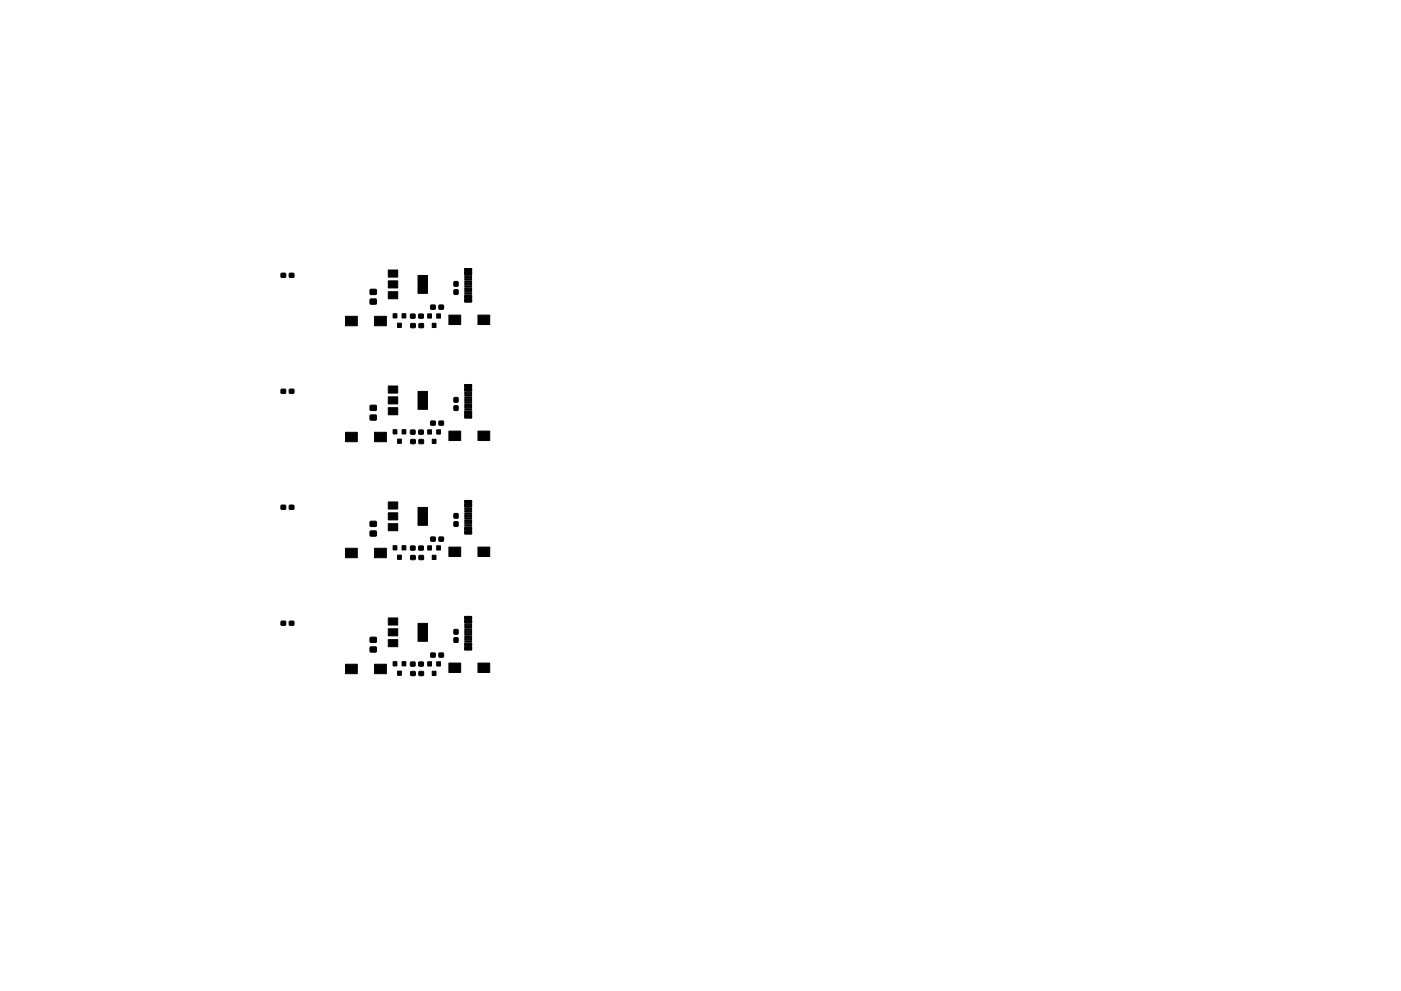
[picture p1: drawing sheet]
<svg xmlns="http://www.w3.org/2000/svg" width="297mm" height="210mm" viewBox="0 0 297 210" stroke-linecap="round" stroke-linejoin="round" font-family="sans-serif">
<g fill="#000" stroke="#000" stroke-width=".21">
<path d="M59.6 58h.9v.8h-.9zM61.4 58h.9v.8h-.9zM82.3 57.3h2v1.5h-2zM96.3 59.8h.8v.9h-.8zM98.5 59.6h1.5v.3h-1.5zM98.5 59.1h1.5v.3h-1.5zM98.5 58.6h1.5v.3h-1.5zM98.5 57.8h1.5v.6h-1.5zM98.5 57h1.5v.6h-1.5zM73.3 67.1h2.5v2h-2.5zM78.5 63.5h1.2l.1 1h-1.3zM78.5 61.4h1.2l.1 1-1.3 .1z"/>
<path d="M79.4 67.1h2.5v2h-2.5zM82.3 59.6h2v1.5h-2zM82.3 61.9h2v1.5h-2zM83.3 66.6h.8v.9h-.8zM84.3 68.6h.8v.9h-.8zM85.2 66.6h.8v.9h-.8zM87.1 66.7h.9v.8h-.9zM87.1 68.7h.9v.8h-.9zM88.6 58.4h2v3.8h-2zM88.8 66.7h.9v.8h-.9zM88.8 68.7h.9l.1 .8h-.9zM90.7 66.6h.8v.9h-.8z"/>
<path d="M91.6 68.6h.8v.9h-.8zM91.3 64.8l.9-.1 .1 .9h-.9zM92.6 66.6h.8v.9h-.8zM93.1 64.8l.9-.1v.9h-.9zM95.2 66.9h2.5v2h-2.5zM96.3 61.5h.8v.9h-.8zM98.5 60.1h1.5v.3h-1.5zM98.5 62.1h1.5v.3h-1.5zM98.5 61.6h1.5v.3h-1.5zM98.5 61.1h1.5v.3h-1.5zM98.5 60.6h1.5v.3h-1.5zM98.5 63.5h1.5v.6h-1.5z"/>
<path d="M98.5 62.7h1.5v.6h-1.5zM101.3 66.9h2.5v2h-2.5zM59.6 82.6h.9v.8h-.9zM61.4 82.6h.9v.8h-.9zM73.3 91.7h2.5v2h-2.5zM78.5 88.1h1.2l.1 1h-1.3zM78.5 86h1.2l.1 1-1.3 .1zM79.4 91.7h2.5v2h-2.5zM82.3 84.2h2v1.5h-2zM82.3 81.9h2v1.5h-2zM82.3 86.5h2v1.5h-2zM83.3 91.2h.8v.9h-.8z"/>
<path d="M84.3 93.2h.8v.9h-.8zM85.2 91.2h.8v.9h-.8zM87.1 91.3h.9v.8h-.9zM87.1 93.3h.9v.8h-.9zM88.6 83h2v3.8h-2zM88.8 91.3h.9v.8h-.9zM88.8 93.3h.9l.1 .8h-.9zM90.7 91.2h.8v.9h-.8zM91.6 93.2h.8v.9h-.8zM91.3 89.4h.9l.1 .8h-.9zM92.6 91.2h.8v.9h-.8zM93.1 89.4h.9v.8h-.9z"/>
<path d="M95.2 91.5h2.5v2h-2.5zM96.3 84.4h.8v.9h-.8zM96.3 86.1h.8v1l-.8-.1zM98.5 84.7h1.5v.3h-1.5zM98.5 86.7h1.5v.3h-1.5zM98.5 86.2h1.5v.3h-1.5zM98.5 85.7h1.5v.3h-1.5zM98.5 85.2h1.5v.3h-1.5zM98.5 84.2h1.5v.3h-1.5zM98.5 83.7h1.5v.3h-1.5zM98.5 83.2h1.5v.3h-1.5zM98.5 88.1h1.5v.6h-1.5z"/>
<path d="M98.5 87.3h1.5v.6h-1.5zM98.5 82.4h1.5v.6h-1.5zM98.5 81.6h1.5v.6h-1.5zM101.3 91.5h2.5v2h-2.5zM59.6 107.2h.9v.8h-.9zM61.4 107.2h.9v.8h-.9zM73.3 116.3h2.5v2h-2.5zM78.5 112.7h1.2l.1 1h-1.3zM78.5 110.6h1.2l.1 1-1.3 .1zM79.4 116.3h2.5v2h-2.5zM82.3 108.8h2v1.5h-2zM82.3 106.5h2v1.5h-2z"/>
<path d="M82.3 111.1h2v1.5h-2zM83.3 115.8h.8v.9h-.8zM84.3 117.8h.8v.9h-.8zM85.2 115.8h.8v.9h-.8zM87.1 115.9h.9v.8h-.9zM87.1 117.9h.9v.8h-.9zM88.6 107.7h2v3.8h-2zM88.8 115.9h.9v.8h-.9zM88.8 117.9h.9l.1 .8h-.9zM90.7 115.8h.8v.9h-.8zM91.6 117.8h.8v.9h-.8zM91.3 114h.9l.1 .8h-.9z"/>
<path d="M92.6 115.8h.8v.9h-.8zM93.1 114h.9v.8h-.9zM95.2 116.1h2.5v2h-2.5zM96.3 109h.8v.9h-.8zM96.3 110.7l.8 .1v.9l-.8-.1zM98.5 109.3h1.5v.3h-1.5zM98.5 111.3h1.5v.3h-1.5zM98.5 110.8h1.5v.3h-1.5zM98.5 110.3h1.5v.3h-1.5zM98.5 109.8h1.5v.3h-1.5zM98.5 108.8h1.5v.3h-1.5zM98.5 108.3h1.5v.3h-1.5z"/>
<path d="M98.5 107.8h1.5v.3h-1.5zM98.5 112.7h1.5v.6h-1.5zM98.5 111.9h1.5v.6h-1.5zM98.5 107h1.5v.6h-1.5zM98.5 106.2h1.5v.6h-1.5zM101.3 116.1h2.5v2h-2.5zM59.6 131.8h.9v.8l-.9 .1zM61.4 131.8h.9v.8l-.9 .1zM78.5 137.3h1.2l.1 1h-1.3zM78.5 135.2h1.2l.1 1-1.3 .1zM82.3 133.4h2v1.5h-2zM82.3 131.1h2v1.5h-2z"/>
<path d="M82.3 135.7h2v1.5h-2zM88.6 132.3h2v3.8h-2zM91.3 138.6h.9l.1 .8h-.9zM93.1 138.6h.9v.8h-.9zM96.3 133.6h.8v.9h-.8zM96.3 135.3l.8 .1v.9l-.8-.1zM98.5 133.9h1.5v.3h-1.5zM98.5 135.9h1.5v.3h-1.5zM98.5 135.4h1.5v.3h-1.5zM98.5 134.9h1.5v.3h-1.5zM98.5 134.4h1.5v.3h-1.5zM98.5 133.4h1.5v.3h-1.5z"/>
<path d="M98.5 132.9h1.5v.3h-1.5zM98.5 132.4h1.5v.3h-1.5zM98.5 137.3h1.5v.6h-1.5zM98.5 136.5h1.5v.6h-1.5zM98.5 131.6h1.5v.6h-1.5zM98.5 130.8h1.5v.6h-1.5zM73.3 140.9h2.5v2h-2.5zM79.4 140.9h2.5v2h-2.5zM83.3 140.4h.8v.9h-.8zM84.3 142.4h.8v.9h-.8zM85.2 140.4h.8v.9h-.8zM87.1 140.5h.9v.8h-.9z"/>
<path d="M87.1 142.5h.9v.8h-.9zM88.8 140.5h.9v.8h-.9zM88.8 142.5h.9l.1 .8h-.9zM90.7 140.4h.8v.9h-.8zM91.6 142.4h.8v.9h-.8zM92.6 140.4h.8v.9h-.8zM95.2 140.7h2.5v2h-2.5zM101.3 140.7h2.5v2h-2.5z"/>
</g>
</svg>
